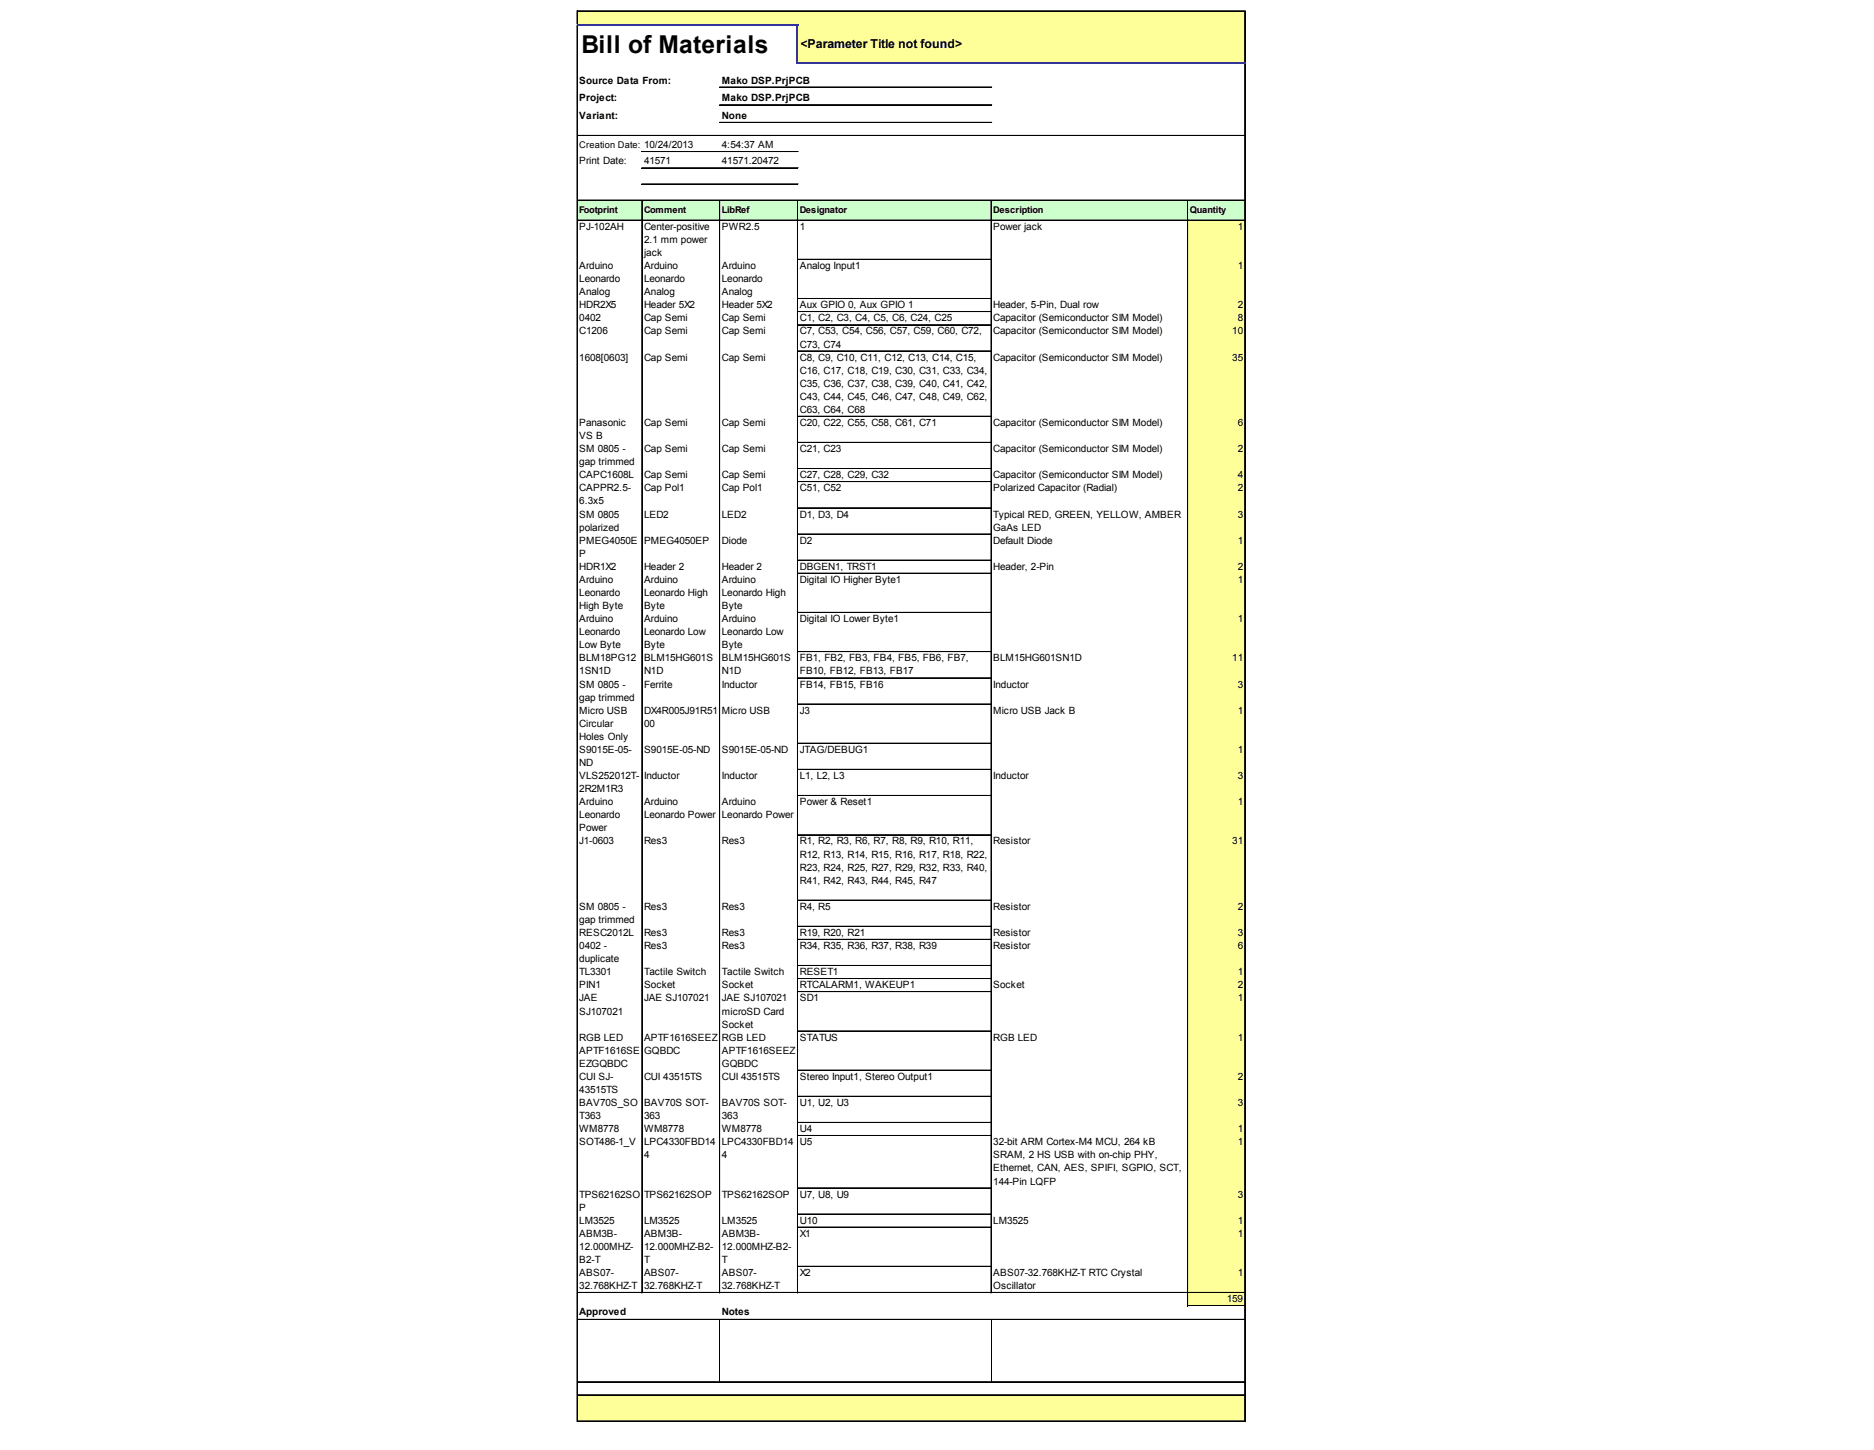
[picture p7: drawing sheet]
<svg xmlns="http://www.w3.org/2000/svg" width="279mm" height="216mm" viewBox="0 0 279 216" stroke-linecap="round" stroke-linejoin="round" font-family="sans-serif">
<defs><g id="words">
<text font-size="3.7" x="86.6" y="7.9">Bill of Materials</text>
<text font-size="1.8" x="119.2" y="7.2">&lt;Parameter Title not found&gt;</text>
<g font-size="1.5">
<text x="86.3" y="12.5">Source Data From:</text>
<text x="86.3" y="15.1">Project:</text>
<text x="86.3" y="17.7">Variant:</text>
<text x="107.5" y="12.5">Mako DSP.PrjPCB</text>
<text x="107.5" y="15.1">Mako DSP.PrjPCB</text>
<text x="107.5" y="17.7">None</text>
<text x="107.5" y="22.1">4:54:37 AM</text>
<text x="86.3" y="24.5">Print Date:</text>
<text x="95.9" y="24.5">41571</text>
<text x="107.5" y="24.5">41571.20472</text>
<text x="86.3" y="34.2">PJ-102AH</text>
<text x="95.9" y="34.2">Center-positive</text>
<text x="107.5" y="34.2">PWR2.5</text>
<text x="119.1" y="34.2">1</text>
<text x="147.9" y="34.2">Power jack</text>
<text x="184.3" y="34.2">1</text>
<text x="86.3" y="40.1">Arduino</text>
<text x="95.9" y="36.2">2.1 mm power</text>
<text x="95.9" y="38.1">jack</text>
<text x="95.9" y="40.1">Arduino</text>
<text x="107.5" y="40.1">Arduino</text>
<text x="119.1" y="40.1">Analog Input1</text>
<text x="184.3" y="40.1">1</text>
<text x="86.3" y="42">Leonardo</text>
<text x="86.3" y="44">Analog</text>
<text x="86.3" y="45.9">HDR2X5</text>
<text x="86.3" y="47.9">0402</text>
<text x="95.9" y="42">Leonardo</text>
<text x="95.9" y="44">Analog</text>
<text x="95.9" y="45.9">Header 5X2</text>
<text x="95.9" y="47.9">Cap Semi</text>
<text x="107.5" y="42">Leonardo</text>
<text x="107.5" y="44">Analog</text>
<text x="107.5" y="45.9">Header 5X2</text>
<text x="107.5" y="47.9">Cap Semi</text>
<text x="119.1" y="45.9">Aux GPIO 0, Aux GPIO 1</text>
<text x="119.1" y="47.9">C1, C2, C3, C4, C5, C6, C24, C25</text>
<text x="147.9" y="45.9">Header, 5-Pin, Dual row</text>
<text x="147.9" y="47.9">Capacitor (Semiconductor SIM Model)</text>
<text x="184.3" y="45.9">2</text>
<text x="184.3" y="47.9">8</text>
<text x="86.3" y="49.8">C1206</text>
<text x="86.3" y="53.7">1608[0603]</text>
<text x="95.9" y="49.8">Cap Semi</text>
<text x="95.9" y="53.7">Cap Semi</text>
<text x="107.5" y="49.8">Cap Semi</text>
<text x="107.5" y="53.7">Cap Semi</text>
<text x="119.1" y="49.8">C7, C53, C54, C56, C57, C59, C60, C72,</text>
<text x="119.1" y="51.7">C73, C74</text>
<text x="119.1" y="53.7">C8, C9, C10, C11, C12, C13, C14, C15,</text>
<text x="147.9" y="49.8">Capacitor (Semiconductor SIM Model)</text>
<text x="147.9" y="53.7">Capacitor (Semiconductor SIM Model)</text>
<text x="183.5" y="49.8">10</text>
<text x="183.5" y="53.7">35</text>
<text x="119.1" y="55.6">C16, C17, C18, C19, C30, C31, C33, C34,</text>
<text x="119.1" y="57.6">C35, C36, C37, C38, C39, C40, C41, C42,</text>
<text x="119.1" y="59.5">C43, C44, C45, C46, C47, C48, C49, C62,</text>
<text x="86.3" y="63.4">Panasonic</text>
<text x="86.3" y="65.4">VS B</text>
<text x="95.9" y="63.4">Cap Semi</text>
<text x="107.5" y="63.4">Cap Semi</text>
<text x="119.1" y="61.5">C63, C64, C68</text>
<text x="119.1" y="63.4">C20, C22, C55, C58, C61, C71</text>
<text x="147.9" y="63.4">Capacitor (Semiconductor SIM Model)</text>
<text x="184.3" y="63.4">6</text>
<text x="86.3" y="67.3">SM 0805 -</text>
<text x="86.3" y="69.3">gap trimmed</text>
<text x="86.3" y="71.2">CAPC1608L</text>
<text x="95.9" y="67.3">Cap Semi</text>
<text x="95.9" y="71.2">Cap Semi</text>
<text x="107.5" y="67.3">Cap Semi</text>
<text x="107.5" y="71.2">Cap Semi</text>
<text x="119.1" y="67.3">C21, C23</text>
<text x="119.1" y="71.2">C27, C28, C29, C32</text>
<text x="147.9" y="67.3">Capacitor (Semiconductor SIM Model)</text>
<text x="147.9" y="71.2">Capacitor (Semiconductor SIM Model)</text>
<text x="184.3" y="67.3">2</text>
<text x="184.3" y="71.2">4</text>
<text x="86.3" y="73.2">CAPPR2.5-</text>
<text x="86.3" y="75.1">6.3x5</text>
<text x="86.3" y="77.1">SM 0805</text>
<text x="95.9" y="73.2">Cap Pol1</text>
<text x="95.9" y="77.1">LED2</text>
<text x="107.5" y="73.2">Cap Pol1</text>
<text x="107.5" y="77.1">LED2</text>
<text x="119.1" y="73.2">C51, C52</text>
<text x="119.1" y="77.1">D1, D3, D4</text>
<text x="147.9" y="73.2">Polarized Capacitor (Radial)</text>
<text x="147.9" y="77.1">Typical RED, GREEN, YELLOW, AMBER</text>
<text x="184.3" y="73.2">2</text>
<text x="184.3" y="77.1">3</text>
<text x="86.3" y="79">polarized</text>
<text x="86.3" y="81">PMEG4050E</text>
<text x="86.3" y="82.9">P</text>
<text x="95.9" y="81">PMEG4050EP</text>
<text x="107.5" y="81">Diode</text>
<text x="119.1" y="81">D2</text>
<text x="147.9" y="79">GaAs LED</text>
<text x="147.9" y="81">Default Diode</text>
<text x="184.3" y="81">1</text>
<text x="86.3" y="84.9">HDR1X2</text>
<text x="86.3" y="86.8">Arduino</text>
<text x="86.3" y="88.7">Leonardo</text>
<text x="95.9" y="84.9">Header 2</text>
<text x="95.9" y="86.8">Arduino</text>
<text x="95.9" y="88.7">Leonardo High</text>
<text x="107.5" y="84.9">Header 2</text>
<text x="107.5" y="86.8">Arduino</text>
<text x="107.5" y="88.7">Leonardo High</text>
<text x="119.1" y="84.9">DBGEN1, TRST1</text>
<text x="119.1" y="86.8">Digital IO Higher Byte1</text>
<text x="147.9" y="84.9">Header, 2-Pin</text>
<text x="184.3" y="84.9">2</text>
<text x="184.3" y="86.8">1</text>
<text x="86.3" y="90.7">High Byte</text>
<text x="86.3" y="92.6">Arduino</text>
<text x="86.3" y="94.6">Leonardo</text>
<text x="95.9" y="90.7">Byte</text>
<text x="95.9" y="92.6">Arduino</text>
<text x="95.9" y="94.6">Leonardo Low</text>
<text x="107.5" y="90.7">Byte</text>
<text x="107.5" y="92.6">Arduino</text>
<text x="107.5" y="94.6">Leonardo Low</text>
<text x="119.1" y="92.6">Digital IO Lower Byte1</text>
<text x="184.3" y="92.6">1</text>
<text x="86.3" y="96.5">Low Byte</text>
<text x="86.3" y="98.5">BLM18PG12</text>
<text x="86.3" y="100.4">1SN1D</text>
<text x="95.9" y="96.5">Byte</text>
<text x="95.9" y="98.5">BLM15HG601S</text>
<text x="95.9" y="100.4">N1D</text>
<text x="107.5" y="96.5">Byte</text>
<text x="107.5" y="98.5">BLM15HG601S</text>
<text x="107.5" y="100.4">N1D</text>
<text x="119.1" y="98.5">FB1, FB2, FB3, FB4, FB5, FB6, FB7,</text>
<text x="119.1" y="100.4">FB10, FB12, FB13, FB17</text>
<text x="147.9" y="98.5">BLM15HG601SN1D</text>
<text x="183.5" y="98.5">11</text>
<text x="86.3" y="102.4">SM 0805 -</text>
<text x="86.3" y="104.3">gap trimmed</text>
<text x="86.3" y="106.3">Micro USB</text>
<text x="95.9" y="102.4">Ferrite</text>
<text x="95.9" y="106.3">DX4R005J91R51</text>
<text x="107.5" y="102.4">Inductor</text>
<text x="107.5" y="106.3">Micro USB</text>
<text x="119.1" y="102.4">FB14, FB15, FB16</text>
<text x="119.1" y="106.3">J3</text>
<text x="147.9" y="102.4">Inductor</text>
<text x="147.9" y="106.3">Micro USB Jack B</text>
<text x="184.3" y="102.4">3</text>
<text x="184.3" y="106.3">1</text>
<text x="86.3" y="108.2">Circular</text>
<text x="86.3" y="110.2">Holes Only</text>
<text x="86.3" y="112.1">S9015E-05-</text>
<text x="95.9" y="108.2">00</text>
<text x="95.9" y="112.1">S9015E-05-ND</text>
<text x="107.5" y="112.1">S9015E-05-ND</text>
<text x="119.1" y="112.1">JTAG/DEBUG1</text>
<text x="184.3" y="112.1">1</text>
<text x="86.3" y="114.1">ND</text>
<text x="86.3" y="116">VLS252012T-</text>
<text x="86.3" y="118">2R2M1R3</text>
<text x="86.3" y="119.9">Arduino</text>
<text x="95.9" y="116">Inductor</text>
<text x="95.9" y="119.9">Arduino</text>
<text x="107.5" y="116">Inductor</text>
<text x="107.5" y="119.9">Arduino</text>
<text x="119.1" y="116">L1, L2, L3</text>
<text x="119.1" y="119.9">Power &amp; Reset1</text>
<text x="147.9" y="116">Inductor</text>
<text x="184.3" y="116">3</text>
<text x="184.3" y="119.9">1</text>
<text x="86.3" y="121.8">Leonardo</text>
<text x="86.3" y="123.8">Power</text>
<text x="86.3" y="125.7">J1-0603</text>
<text x="95.9" y="121.8">Leonardo Power</text>
<text x="95.9" y="125.7">Res3</text>
<text x="107.5" y="121.8">Leonardo Power</text>
<text x="107.5" y="125.7">Res3</text>
<text x="119.1" y="125.7">R1, R2, R3, R6, R7, R8, R9, R10, R11,</text>
<text x="147.9" y="125.7">Resistor</text>
<text x="183.5" y="125.7">31</text>
<text x="119.1" y="127.7">R12, R13, R14, R15, R16, R17, R18, R22,</text>
<text x="119.1" y="129.6">R23, R24, R25, R27, R29, R32, R33, R40,</text>
<text x="119.1" y="131.6">R41, R42, R43, R44, R45, R47</text>
<text x="86.3" y="135.5">SM 0805 -</text>
<text x="86.3" y="137.4">gap trimmed</text>
<text x="95.9" y="135.5">Res3</text>
<text x="107.5" y="135.5">Res3</text>
<text x="119.1" y="135.5">R4, R5</text>
<text x="147.9" y="135.5">Resistor</text>
<text x="184.3" y="135.5">2</text>
<text x="86.3" y="139.4">RESC2012L</text>
<text x="86.3" y="141.3">0402 -</text>
<text x="86.3" y="143.3">duplicate</text>
<text x="95.9" y="139.4">Res3</text>
<text x="95.9" y="141.3">Res3</text>
<text x="107.5" y="139.4">Res3</text>
<text x="107.5" y="141.3">Res3</text>
<text x="119.1" y="139.4">R19, R20, R21</text>
<text x="119.1" y="141.3">R34, R35, R36, R37, R38, R39</text>
<text x="147.9" y="139.4">Resistor</text>
<text x="147.9" y="141.3">Resistor</text>
<text x="184.3" y="139.4">3</text>
<text x="184.3" y="141.3">6</text>
<text x="86.3" y="145.2">TL3301</text>
<text x="86.3" y="147.2">PIN1</text>
<text x="86.3" y="149.1">JAE</text>
<text x="95.9" y="145.2">Tactile Switch</text>
<text x="95.9" y="147.2">Socket</text>
<text x="95.9" y="149.1">JAE SJ107021</text>
<text x="107.5" y="145.2">Tactile Switch</text>
<text x="107.5" y="147.2">Socket</text>
<text x="107.5" y="149.1">JAE SJ107021</text>
<text x="119.1" y="145.2">RESET1</text>
<text x="119.1" y="147.2">RTCALARM1, WAKEUP1</text>
<text x="119.1" y="149.1">SD1</text>
<text x="147.9" y="147.2">Socket</text>
<text x="184.3" y="145.2">1</text>
<text x="184.3" y="147.2">2</text>
<text x="184.3" y="149.1">1</text>
<text x="86.3" y="151.1">SJ107021</text>
<text x="86.3" y="155">RGB LED</text>
<text x="95.9" y="155">APTF1616SEEZ</text>
<text x="107.5" y="151.1">microSD Card</text>
<text x="107.5" y="153">Socket</text>
<text x="107.5" y="155">RGB LED</text>
<text x="119.1" y="155">STATUS</text>
<text x="147.9" y="155">RGB LED</text>
<text x="184.3" y="155">1</text>
<text x="86.3" y="156.9">APTF1616SE</text>
<text x="86.3" y="158.8">EZGQBDC</text>
<text x="86.3" y="160.8">CUI SJ-</text>
<text x="95.9" y="156.9">GQBDC</text>
<text x="95.9" y="160.8">CUI 43515TS</text>
<text x="107.5" y="156.9">APTF1616SEEZ</text>
<text x="107.5" y="158.8">GQBDC</text>
<text x="107.5" y="160.8">CUI 43515TS</text>
<text x="119.1" y="160.8">Stereo Input1, Stereo Output1</text>
<text x="184.3" y="160.8">2</text>
<text x="86.3" y="162.7">43515TS</text>
<text x="86.3" y="164.7">BAV70S_SO</text>
<text x="86.3" y="166.6">T363</text>
<text x="95.9" y="164.7">BAV70S SOT-</text>
<text x="95.9" y="166.6">363</text>
<text x="107.5" y="164.7">BAV70S SOT-</text>
<text x="107.5" y="166.6">363</text>
<text x="119.1" y="164.7">U1, U2, U3</text>
<text x="184.3" y="164.7">3</text>
<text x="86.3" y="168.6">WM8778</text>
<text x="86.3" y="170.5">SOT486-1_V</text>
<text x="95.9" y="168.6">WM8778</text>
<text x="95.9" y="170.5">LPC4330FBD14</text>
<text x="95.9" y="172.5">4</text>
<text x="107.5" y="168.6">WM8778</text>
<text x="107.5" y="170.5">LPC4330FBD14</text>
<text x="107.5" y="172.5">4</text>
<text x="119.1" y="168.6">U4</text>
<text x="119.1" y="170.5">U5</text>
<text x="147.9" y="170.5">32-bit ARM Cortex-M4 MCU, 264 kB</text>
<text x="147.9" y="172.5">SRAM, 2 HS USB with on-chip PHY,</text>
<text x="184.3" y="168.6">1</text>
<text x="184.3" y="170.5">1</text>
<text x="86.3" y="178.3">TPS62162SO</text>
<text x="95.9" y="178.3">TPS62162SOP</text>
<text x="107.5" y="178.3">TPS62162SOP</text>
<text x="119.1" y="178.3">U7, U8, U9</text>
<text x="147.9" y="174.4">Ethernet, CAN, AES, SPIFI, SGPIO, SCT,</text>
<text x="147.9" y="176.4">144-Pin LQFP</text>
<text x="184.3" y="178.3">3</text>
<text x="86.3" y="180.3">P</text>
<text x="86.3" y="182.2">LM3525</text>
<text x="86.3" y="184.2">ABM3B-</text>
<text x="95.9" y="182.2">LM3525</text>
<text x="95.9" y="184.2">ABM3B-</text>
<text x="107.5" y="182.2">LM3525</text>
<text x="107.5" y="184.2">ABM3B-</text>
<text x="119.1" y="182.2">U10</text>
<text x="119.1" y="184.2">X1</text>
<text x="147.9" y="182.2">LM3525</text>
<text x="184.3" y="182.2">1</text>
<text x="184.3" y="184.2">1</text>
<text x="86.3" y="186.1">12.000MHZ-</text>
<text x="86.3" y="188.1">B2-T</text>
<text x="86.3" y="190">ABS07-</text>
<text x="86.3" y="191.9">32.768KHZ-T</text>
<text x="95.9" y="186.1">12.000MHZ-B2-</text>
<text x="95.9" y="188.1">T</text>
<text x="95.9" y="190">ABS07-</text>
<text x="95.9" y="191.9">32.768KHZ-T</text>
<text x="107.5" y="186.1">12.000MHZ-B2-</text>
<text x="107.5" y="188.1">T</text>
<text x="107.5" y="190">ABS07-</text>
<text x="107.5" y="191.9">32.768KHZ-T</text>
<text x="119.1" y="190">X2</text>
<text x="147.9" y="190">ABS07-32.768KHZ-T RTC Crystal</text>
<text x="147.9" y="191.9">Oscillator</text>
<text x="184.3" y="190">1</text>
<text x="86.3" y="195.8">Approved</text>
<text x="107.5" y="195.8">Notes</text>
<text x="182.7" y="193.9">159</text>
</g>
<g font-size="1.4">
<text x="86.3" y="22.1">Creation Date: 10/24/2013</text>
<text x="86.3" y="31.7">Footprint</text>
<text x="95.9" y="31.7">Comment</text>
<text x="107.5" y="31.7">LibRef</text>
<text x="119.1" y="31.7">Designator</text>
<text x="147.9" y="31.7">Description</text>
<text x="177.2" y="31.7">Quantity</text>
</g>
</g></defs>
<g fill="#ff9">
<path d="M86 1.7h99.4v2.1h-99.4z"/>
<path d="M118.7 3.7h66.7v5.8h-66.7z"/>
</g>
<path d="M86 29.8h99.4v3.1h-99.4z" fill="#cfc"/>
<g fill="#ff9">
<path d="M176.8 32.8h8.6v5.9h-8.6z"/>
<path d="M176.8 38.6h8.6v6h-8.6z"/>
<path d="M176.8 44.4h8.6v2.1h-8.6z"/>
<path d="M176.8 46.4h8.6v2.1h-8.6z"/>
<path d="M176.8 48.3h8.6v4h-8.6z"/>
<path d="M176.8 52.2h8.6v9.9h-8.6z"/>
<path d="M176.8 62h8.6v4h-8.6z"/>
<path d="M176.8 65.9h8.6v4h-8.6z"/>
<path d="M176.8 69.8h8.6v2h-8.6z"/>
<path d="M176.8 71.7h8.6v4h-8.6z"/>
<path d="M176.8 75.6h8.6v4h-8.6z"/>
<path d="M176.8 79.5h8.6v4h-8.6z"/>
<path d="M176.8 83.4h8.6v2.1h-8.6z"/>
<path d="M176.8 85.3h8.6v6h-8.6z"/>
<path d="M176.8 91.2h8.6v5.9h-8.6z"/>
<path d="M176.8 97h8.6v4h-8.6z"/>
<path d="M176.8 100.9h8.6v4h-8.6z"/>
<path d="M176.8 104.8h8.6v6h-8.6z"/>
<path d="M176.8 110.7h8.6v4h-8.6z"/>
<path d="M176.8 114.5h8.6v4.1h-8.6z"/>
<path d="M176.8 118.4h8.6v6h-8.6z"/>
<path d="M176.8 124.3h8.6v70.2h-8.6z"/>
<path d="M86 207.7h99.4v4h-99.4z"/>
</g>
<g fill="none" stroke="#000" stroke-width=".15">
<path d="M85.9 1.6v2M85.9 3.8v207.9M86 3.8v207.9M86 1.6h99.4M86 1.7h99.4M107.2 12.9h40.5M107.2 13h40.5M107.2 15.6h40.5M107.2 18.2h40.5M107.2 18.3h40.5M185.3 1.7v7.6M185.3 9.5v202.2"/>
<path d="M185.4 1.7v7.6M185.4 9.5v202.2M86 20.2h99.4M86 29.8h99.4M86 32.8h99.4M95.6 29.9v162.6M95.6 22.6h23.3M95.6 25h23.3M95.6 27.4h23.3M107.2 29.9v162.6M118.7 29.9v162.6M118.8 29.9v162.6"/>
<path d="M118.9 38.6h28.7M118.9 38.7h28.7M147.6 29.9v162.6M176.8 29.9v164.6M176.9 29.9v164.6M118.9 44.4h28.7M118.9 44.5h28.7M118.9 46.4h28.7M118.9 48.3h28.7M118.9 48.4h28.7M118.9 52.2h28.7M118.9 52.3h28.7"/>
<path d="M118.9 62h28.7M118.9 65.9h28.7M118.9 69.8h28.7M118.9 71.7h28.7M118.9 71.8h28.7M118.9 75.6h28.7M118.9 75.7h28.7M118.9 79.5h28.7M118.9 79.6h28.7M118.9 83.4h28.7M118.9 85.3h28.7M118.9 85.4h28.7"/>
<path d="M118.9 91.2h28.7M118.9 97h28.7M118.9 97.1h28.7M118.9 100.9h28.7M118.9 101h28.7M118.9 104.8h28.7M118.9 104.9h28.7M118.9 110.7h28.7M118.9 114.5h28.7M118.9 114.6h28.7M118.9 118.4h28.7M118.9 118.5h28.7"/>
<path d="M118.9 124.3h28.7M118.9 134h28.7M118.9 134.1h28.7M118.9 137.9h28.7M118.9 138h28.7M118.9 139.9h28.7M118.9 143.8h28.7M118.9 145.7h28.7M118.9 145.8h28.7M118.9 147.6h28.7M118.9 147.7h28.7M118.9 153.5h28.7"/>
<path d="M118.9 159.3h28.7M118.9 159.4h28.7M118.9 163.2h28.7M118.9 163.3h28.7M118.9 167.1h28.7M118.9 167.2h28.7M118.9 169.1h28.7M118.9 176.9h28.7M86 192.4h99.4M86 192.5h99.4M86 196.4h99.4M86 196.5h99.4"/>
<path d="M107.2 196.6v9.1M118.9 180.8h28.7M118.9 182.7h28.7M118.9 182.8h28.7M118.9 188.5h28.7M118.9 188.6h28.7M147.6 196.6v9.1M176.9 194.4h8.5M86 205.7h99.4M86 205.8h99.4M86 207.7h99.4M86 211.6h99.4"/>
</g>
<path d="M85.9 1.6h.1v2h-.1z" fill="#000"/>
<path d="M85.9 3.7h33M118.7 3.8v5.7M118.9 9.4h66.5" fill="none" stroke="#339" stroke-width=".23"/>
<use href="#words"/>
</svg>
